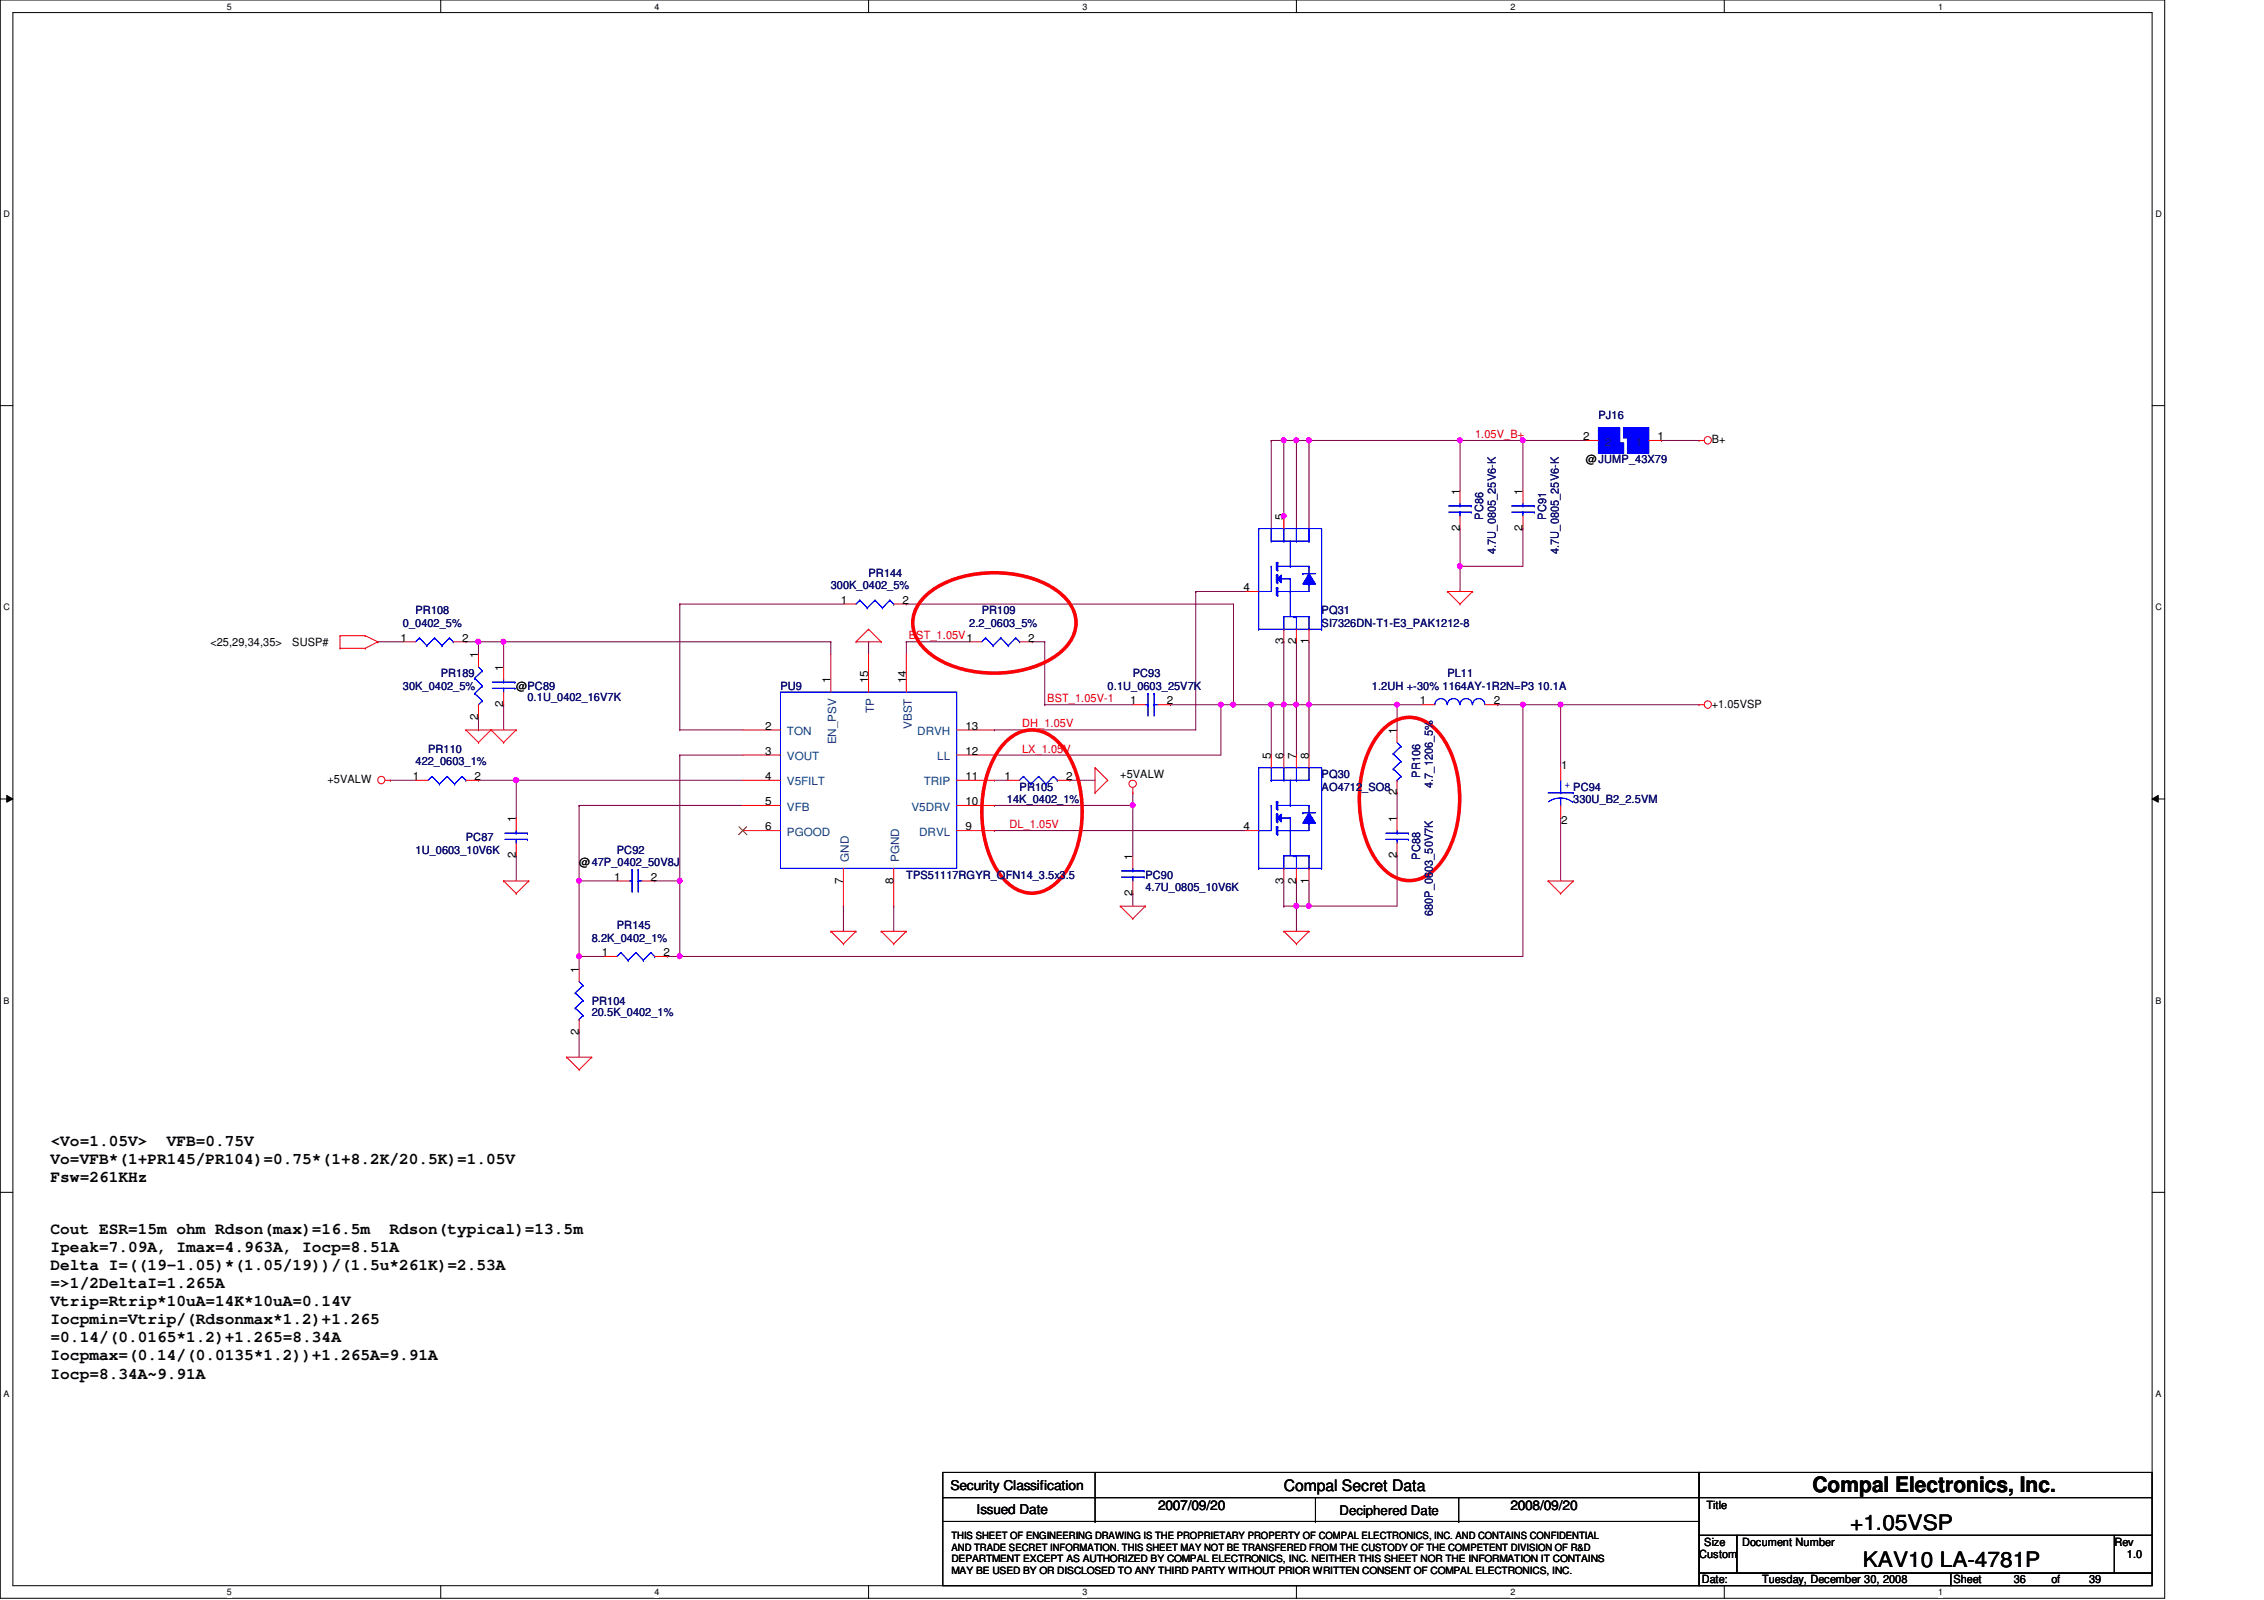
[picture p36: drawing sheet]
<svg xmlns="http://www.w3.org/2000/svg" width="297mm" height="210mm" viewBox="0 0 297 210" stroke-linecap="round" stroke-linejoin="round" font-family="sans-serif">
<defs><g id="words">
<g font-size="2.8">
<text x="237.8" y="195.8">Compal Electronics, Inc.</text>
<text x="242.7" y="200.7">+1.05VSP</text>
<text x="244.4" y="205.6">KAV10 LA-4781P</text>
</g>
<g font-size="2.1">
<text x="6.6" y="150.3">&lt;Vo=1.05V&gt;</text>
<text x="6.6" y="152.7">Vo=VFB*(1+PR145/PR104)=0.75*(1+8.2K/20.5K)=1.05V</text>
<text x="6.6" y="155.1">Fsw=261KHz</text>
<text x="21.9" y="150.3">VFB=0.75V</text>
<text x="6.6" y="161.9">Cout ESR=15m ohm Rdson(max)=16.5m</text>
<text x="51.1" y="161.9">Rdson(typical)=13.5m</text>
<text x="6.6" y="164.3">Ipeak=7.09A, Imax=4.963A, Iocp=8.51A</text>
<text x="6.6" y="166.6">Delta I=((19-1.05)*(1.05/19))/(1.5u*261K)=2.53A</text>
<text x="6.6" y="169">=&gt;1/2DeltaI=1.265A</text>
<text x="6.6" y="171.4">Vtrip=Rtrip*10uA=14K*10uA=0.14V</text>
<text x="6.6" y="173.7">Iocpmin=Vtrip/(Rdsonmax*1.2)+1.265</text>
<text x="6.6" y="176.1">=0.14/(0.0165*1.2)+1.265=8.34A</text>
<text x="6.6" y="178.5">Iocpmax=(0.14/(0.0135*1.2))+1.265A=9.91A</text>
<text x="6.6" y="180.8">Iocp=8.34A~9.91A</text>
<text x="168.4" y="195.6">Compal Secret Data</text>
</g>
<g font-size="1.8">
<text x="124.7" y="195.5">Security Classification</text>
<text x="128.1" y="198.6">Issued Date</text>
<text x="151.9" y="198.1">2007/09/20</text>
<text x="198.2" y="198.1">2008/09/20</text>
</g>
<text font-size="1.7" x="175.7" y="198.8">Deciphered Date</text>
<g font-size="1.5" fill="#f00">
<text x="193.5" y="57.4">1.05V_B+</text>
<text x="119.2" y="83.9">BST_1.05V1</text>
<text x="134.1" y="95.4">DH_1.05V</text>
<text x="137.4" y="92.1">BST_1.05V-1</text>
<text x="134.1" y="98.7">LX_1.05V</text>
<text x="132.5" y="108.6">DL_1.05V</text>
</g>
<g font-size="1.5">
<text x="207.7" y="57.7">2</text>
<text x="217.5" y="57.7">1</text>
<text x="224.6" y="58.2">B+</text>
<text x="191.5" y="64.9" transform="rotate(-90 191.5 64.9)">1</text>
<text x="199.8" y="64.9" transform="rotate(-90 199.8 64.9)">1</text>
<text x="208.1" y="60.8">@JUMP_43X79</text>
<text x="168.4" y="68.2" transform="rotate(-90 168.4 68.2)">5</text>
<text x="191.5" y="69.7" transform="rotate(-90 191.5 69.7)">2</text>
<text x="199.8" y="69.7" transform="rotate(-90 199.8 69.7)">2</text>
<text x="163.1" y="77.6">4</text>
<text x="110.3" y="79.2">1</text>
<text x="118.4" y="79.2">2</text>
<text x="27.6" y="84.8">&lt;25,29,34,35&gt;</text>
<text x="38.4" y="84.8">SUSP#</text>
<text x="52.5" y="84.2">1</text>
<text x="60.6" y="84.2">2</text>
<text x="62.7" y="86.4" transform="rotate(-90 62.7 86.4)">1</text>
<text x="66" y="88" transform="rotate(-90 66 88)">1</text>
<text x="109" y="89.7" transform="rotate(-90 109 89.7)">1</text>
<text x="113.9" y="89.7" transform="rotate(-90 113.9 89.7)">15</text>
<text x="118.9" y="89.7" transform="rotate(-90 118.9 89.7)">14</text>
<text x="134.9" y="84.2">2</text>
<text x="168.4" y="84.5" transform="rotate(-90 168.4 84.5)">3</text>
<text x="170" y="84.5" transform="rotate(-90 170 84.5)">2</text>
<text x="171.7" y="84.5" transform="rotate(-90 171.7 84.5)">1</text>
<text x="62.7" y="94.4" transform="rotate(-90 62.7 94.4)">2</text>
<text x="66" y="92.8" transform="rotate(-90 66 92.8)">2</text>
<text x="67.7" y="90.5">@PC89</text>
<text x="100.4" y="95.7">2</text>
<text x="126.7" y="95.7">13</text>
<text x="148.3" y="92.4">1</text>
<text x="153.1" y="92.4">2</text>
<text x="186.3" y="92.4">1</text>
<text x="196" y="92.4">2</text>
<text x="224.6" y="92.8">+1.05VSP</text>
<text x="100.4" y="99">3</text>
<text x="126.7" y="99">12</text>
<text x="166.7" y="99.6" transform="rotate(-90 166.7 99.6)">5</text>
<text x="168.4" y="99.6" transform="rotate(-90 168.4 99.6)">6</text>
<text x="170" y="99.6" transform="rotate(-90 170 99.6)">7</text>
<text x="171.7" y="99.6" transform="rotate(-90 171.7 99.6)">8</text>
<text x="183.3" y="96.3" transform="rotate(-90 183.3 96.3)">1</text>
<text x="204.8" y="100.9">1</text>
<text x="43" y="102.7">+5VALW</text>
<text x="54.2" y="102.3">1</text>
<text x="62.3" y="102.3">2</text>
<text x="67.7" y="107.8" transform="rotate(-90 67.7 107.8)">1</text>
<text x="100.4" y="102.3">4</text>
<text x="100.4" y="105.6">5</text>
<text x="126.7" y="102.3">11</text>
<text x="126.7" y="105.6">10</text>
<text x="131.8" y="102.3">1</text>
<text x="139.9" y="102.3">2</text>
<text x="147" y="102.1">+5VALW</text>
<text x="183.3" y="107.8" transform="rotate(-90 183.3 107.8)">1</text>
<text x="183.3" y="104.4" transform="rotate(-90 183.3 104.4)">2</text>
<text x="67.7" y="112.6" transform="rotate(-90 67.7 112.6)">2</text>
<text x="76" y="113.6">@47P_0402_50V8J</text>
<text x="100.4" y="108.9">6</text>
<text x="126.7" y="108.9">9</text>
<text x="148.6" y="112.8" transform="rotate(-90 148.6 112.8)">1</text>
<text x="163.1" y="108.9">4</text>
<text x="183.3" y="112.6" transform="rotate(-90 183.3 112.6)">2</text>
<text x="204.8" y="108.2">2</text>
<text x="80.6" y="115.5">1</text>
<text x="85.4" y="115.5">2</text>
<text x="110.6" y="115.9" transform="rotate(-90 110.6 115.9)">7</text>
<text x="117.2" y="115.9" transform="rotate(-90 117.2 115.9)">8</text>
<text x="148.6" y="117.6" transform="rotate(-90 148.6 117.6)">2</text>
<text x="168.4" y="115.9" transform="rotate(-90 168.4 115.9)">3</text>
<text x="170" y="115.9" transform="rotate(-90 170 115.9)">2</text>
<text x="171.7" y="115.9" transform="rotate(-90 171.7 115.9)">1</text>
<text x="78.9" y="125.4">1</text>
<text x="87" y="125.4">2</text>
<text x="75.9" y="127.6" transform="rotate(-90 75.9 127.6)">1</text>
<text x="75.9" y="135.7" transform="rotate(-90 75.9 135.7)">2</text>
<text x="223.9" y="198">Title</text>
<text x="223.6" y="202.8">Size</text>
<text x="228.6" y="202.8">Document Number</text>
<text x="277.4" y="202.8">Rev</text>
<text x="222.9" y="204.4">Custom</text>
<text x="223.3" y="207.7">Date:</text>
<text x="231.2" y="207.7">Tuesday, December 30, 2008</text>
<text x="256.3" y="207.7">Sheet</text>
<text x="264.2" y="207.7">36</text>
<text x="269.2" y="207.7">of</text>
<text x="274.1" y="207.7">39</text>
<text x="279.1" y="204.4">1.0</text>
</g>
<g font-size="1.5" fill="#000080">
<text x="209.7" y="55">PJ16</text>
<text x="194.6" y="68.2" transform="rotate(-90 194.6 68.2)">PC86</text>
<text x="202.9" y="68.2" transform="rotate(-90 202.9 68.2)">PC91</text>
<text x="109" y="77.3">300K_0402_5%</text>
<text x="114" y="75.6">PR144</text>
<text x="196.3" y="72.6" transform="rotate(-90 196.3 72.6)">4.7U_0805_25V6-K</text>
<text x="204.5" y="72.6" transform="rotate(-90 204.5 72.6)">4.7U_0805_25V6-K</text>
<text x="52.9" y="82.3">0_0402_5%</text>
<text x="54.5" y="80.6">PR108</text>
<text x="127.2" y="82.3">2.2_0603_5%</text>
<text x="128.8" y="80.6">PR109</text>
<text x="173.4" y="80.6">PQ31</text>
<text x="173.4" y="82.3">SI7326DN-T1-E3_PAK1212-8</text>
<text x="57.8" y="88.9">PR189</text>
<text x="148.6" y="88.9">PC93</text>
<text x="189.9" y="88.9">PL11</text>
<text x="52.9" y="90.5">30K_0402_5%</text>
<text x="69.2" y="92">0.1U_0402_16V7K</text>
<text x="102.4" y="90.5">PU9</text>
<text x="145.3" y="90.5">0.1U_0603_25V7K</text>
<text x="180" y="90.5">1.2UH +-30% 1164AY-1R2N=P3 10.1A</text>
<text x="54.5" y="100.4">422_0603_1%</text>
<text x="56.2" y="98.8">PR110</text>
<text x="132.1" y="105.4">14K_0402_1%</text>
<text x="133.8" y="103.7">PR105</text>
<text x="173.4" y="102.1">PQ30</text>
<text x="173.4" y="103.7">AO4712_SO8</text>
<text x="186.3" y="102" transform="rotate(-90 186.3 102)">PR106</text>
<text x="188" y="103.3" transform="rotate(-90 188 103.3)">4.7_1206_5%</text>
<text x="206.4" y="105.4">330U_B2_2.5VM</text>
<text x="54.5" y="112">1U_0603_10V6K</text>
<text x="61.1" y="110.3">PC87</text>
<text x="80.9" y="112">PC92</text>
<text x="186.3" y="112.8" transform="rotate(-90 186.3 112.8)">PC88</text>
<text x="118.9" y="115.3">TPS51117RGYR_QFN14_3.5x3.5</text>
<text x="150.3" y="115.3">PC90</text>
<text x="150.3" y="116.9">4.7U_0805_10V6K</text>
<text x="77.6" y="123.5">8.2K_0402_1%</text>
<text x="80.9" y="121.9">PR145</text>
<text x="188" y="120.2" transform="rotate(-90 188 120.2)">680P_0603_50V7K</text>
<text x="77.6" y="131.8">PR104</text>
<text x="77.6" y="133.3">20.5K_0402_1%</text>
</g>
<g font-size="1.5" fill="#004080">
<text x="210.6" y="58.5">2</text>
<text x="214.6" y="58.5">1</text>
<text x="114.7" y="93.6" transform="rotate(-90 114.7 93.6)">TP</text>
<text x="119.6" y="95.6" transform="rotate(-90 119.6 95.6)">VBST</text>
<text x="103.2" y="99.7">VOUT</text>
<text x="103.2" y="96.4">TON</text>
<text x="109.7" y="97.7" transform="rotate(-90 109.7 97.7)">EN_PSV</text>
<text x="120.4" y="96.4">DRVH</text>
<text x="123" y="99.7">LL</text>
<text x="103.2" y="103">V5FILT</text>
<text x="103.2" y="106.3">VFB</text>
<text x="119.6" y="106.3">V5DRV</text>
<text x="121.2" y="103">TRIP</text>
<text x="103.2" y="109.6">PGOOD</text>
<text x="111.4" y="113.1" transform="rotate(-90 111.4 113.1)">GND</text>
<text x="118" y="113.1" transform="rotate(-90 118 113.1)">PGND</text>
<text x="120.6" y="109.6">DRVL</text>
</g>
<text font-size="1.5" fill="#00f" x="205.3" y="103.4">+ PC94</text>
<g font-size="1.3">
<text x="124.8" y="201.9">THIS SHEET OF ENGINEERING DRAWING IS THE PROPRIETARY PROPERTY OF COMPAL ELECTRONICS, INC. AND CONTAINS CONFIDENTIAL</text>
<text x="124.8" y="203.5">AND TRADE SECRET INFORMATION. THIS SHEET MAY NOT BE TRANSFERED FROM THE CUSTODY OF THE COMPETENT DIVISION OF R&amp;D</text>
<text x="124.8" y="205">DEPARTMENT EXCEPT AS AUTHORIZED BY COMPAL ELECTRONICS, INC. NEITHER THIS SHEET NOR THE INFORMATION IT CONTAINS</text>
<text x="124.8" y="206.5">MAY BE USED BY OR DISCLOSED TO ANY THIRD PARTY WITHOUT PRIOR WRITTEN CONSENT OF COMPAL ELECTRONICS, INC.</text>
</g>
<g font-size="1.2">
<text x="29.8" y="1.3">5</text>
<text x="85.9" y="1.3">4</text>
<text x="142" y="1.3">3</text>
<text x="198.2" y="1.3">2</text>
<text x="254.3" y="1.3">1</text>
<text x=".5" y="28.5">D</text>
<text x="282.8" y="28.5">D</text>
<text x=".5" y="80.1">C</text>
<text x="282.8" y="80.1">C</text>
<text x=".5" y="131.7">B</text>
<text x="282.8" y="131.7">B</text>
<text x=".5" y="183.3">A</text>
<text x="282.8" y="183.3">A</text>
<text x="29.8" y="209.3">5</text>
<text x="85.9" y="209.3">4</text>
<text x="142" y="209.3">3</text>
<text x="198.2" y="209.3">2</text>
<text x="254.3" y="209.3">1</text>
</g>
</g></defs>
<path d="M0 0h284v209.7h-284zM1.7 1.7h280.7v206.3h-280.7z" fill="none" stroke="#000" stroke-width=".13"/>
<g fill="#fff">
<path d="M29.8 .2h.5v1.3h-.5z"/>
<path d="M29.8 208.2h.5v1.3h-.5z"/>
</g>
<path d="M57.8 0v1.7M57.8 208v1.7" fill="none" stroke="#000" stroke-width=".13"/>
<g fill="#fff">
<path d="M85.9 .2h.6v1.3h-.6z"/>
<path d="M85.9 208.2h.6v1.3h-.6z"/>
</g>
<path d="M114 0v1.7M114 208v1.7" fill="none" stroke="#000" stroke-width=".13"/>
<g fill="#fff">
<path d="M142 .2h.6v1.3h-.6z"/>
<path d="M142 208.2h.6v1.3h-.6z"/>
</g>
<path d="M170.1 0v1.7M170.1 208v1.7" fill="none" stroke="#000" stroke-width=".13"/>
<g fill="#fff">
<path d="M198.2 .2h.6v1.3h-.6z"/>
<path d="M198.2 208.2h.6v1.3h-.6z"/>
</g>
<path d="M226.2 0v1.7M226.2 208v1.7" fill="none" stroke="#000" stroke-width=".13"/>
<g fill="#fff">
<path d="M254.3 .2h.6v1.3h-.6z"/>
<path d="M254.3 208.2h.6v1.3h-.6z"/>
<path d="M.5 27.4h.8v1.3h-.8z"/>
<path d="M282.8 27.4h.8v1.3h-.8z"/>
<path d="M.5 79h.8v1.3h-.8z"/>
<path d="M282.8 79h.8v1.3h-.8z"/>
</g>
<path d="M0 53.2h1.7M282.4 53.2h1.6" fill="none" stroke="#000" stroke-width=".13"/>
<g fill="#fff">
<path d="M.5 130.6h.7v1.3h-.7z"/>
<path d="M282.8 130.6h.7v1.3h-.7z"/>
</g>
<path d="M0 104.8h1.7M.9 104.4l.8 .4-.8 .4zM282.4 104.8l.8-.4v.8zM282.4 104.8h1.6" fill="none" stroke="#000" stroke-width=".13"/>
<path d="M.9 104.4l.8 .4-.8 .4zM282.4 104.8l.8-.4v.8z" fill="#000"/>
<g fill="#fff">
<path d="M.5 182.2h.7v1.3h-.7z"/>
<path d="M282.8 182.2h.7v1.3h-.7z"/>
</g>
<path d="M0 156.4h1.7M282.4 156.4h1.6" fill="none" stroke="#000" stroke-width=".13"/>
<path d="M199.8 92.5h.1M199.8 92.5v33" fill="none" stroke="#800040" stroke-width=".13"/>
<circle cx="199.8" cy="92.4" r=".32" fill="#f0f"/>
<circle cx="199.8" cy="92.4" r=".32" fill="none" stroke="#f0f" stroke-width=".13"/>
<path d="M61.1 84.2h.1M61.1 84.2h1.7M62.8 95.8h.1M62.8 84.2h.1M62.8 84.2v1.7M62.8 94.1v1.7" fill="none" stroke="#800040" stroke-width=".13"/>
<circle cx="62.8" cy="84.2" r=".32" fill="#f0f"/>
<circle cx="62.8" cy="84.2" r=".32" fill="none" stroke="#f0f" stroke-width=".13"/>
<path d="M171.7 118.9h.1M171.7 118.9h11.6" fill="none" stroke="#800040" stroke-width=".13"/>
<circle cx="171.7" cy="118.8" r=".32" fill="#f0f"/>
<circle cx="171.7" cy="118.8" r=".32" fill="none" stroke="#f0f" stroke-width=".13"/>
<g fill="none" stroke="#800040" stroke-width=".13">
<path d="M114 84.2h.1M114 84.2v1.7M118.9 84.2h.1M118.9 84.2h8.3M135.4 84.2h.1M135.4 84.2h1.7M183.3 92.5h.1M183.3 92.5h3.3M62.8 102.4h.1M62.8 102.4h4.9M148.6 104h.1M148.6 104v1.7"/>
<path d="M170.1 118.9h.1M170.1 118.9v3.3"/>
</g>
<circle cx="170.1" cy="118.8" r=".32" fill="#f0f"/>
<circle cx="170.1" cy="118.8" r=".32" fill="none" stroke="#f0f" stroke-width=".13"/>
<path d="M168.4 84.2h.1M168.4 84.2v8.3" fill="none" stroke="#800040" stroke-width=".13"/>
<circle cx="168.4" cy="92.4" r=".32" fill="#f0f"/>
<circle cx="168.4" cy="92.4" r=".32" fill="none" stroke="#f0f" stroke-width=".13"/>
<path d="M170.1 84.2h.1M170.1 84.2v8.3" fill="none" stroke="#800040" stroke-width=".13"/>
<circle cx="170.1" cy="92.4" r=".32" fill="#f0f"/>
<circle cx="170.1" cy="92.4" r=".32" fill="none" stroke="#f0f" stroke-width=".13"/>
<path d="M171.7 84.2h.1M171.7 84.2v8.3" fill="none" stroke="#800040" stroke-width=".13"/>
<circle cx="171.7" cy="92.4" r=".32" fill="#f0f"/>
<circle cx="171.7" cy="92.4" r=".32" fill="none" stroke="#f0f" stroke-width=".13"/>
<path d="M156.9 77.6h.1M156.9 77.6h6.6M156.9 77.6v18.2M89.2 115.6h.1M89.2 115.6v9.9" fill="none" stroke="#800040" stroke-width=".13"/>
<circle cx="89.2" cy="115.5" r=".32" fill="#f0f"/>
<circle cx="89.2" cy="115.5" r=".32" fill="none" stroke="#f0f" stroke-width=".13"/>
<g fill="none" stroke="#800040" stroke-width=".13">
<path d="M89.2 99.1h.1M89.2 99.1h8.2M76 105.7h.1M76 105.7h21.4M76 105.7v9.9M110.7 118.9h.1M110.7 118.9v3.3M117.3 118.9h.1M117.3 118.9v3.3M130.5 109h.1M130.5 109h33M140.4 102.4h.1"/>
<path d="M140.4 102.4h3.3M87.5 125.5h.1M87.5 125.5h112.3M89.2 125.5h.1"/>
</g>
<circle cx="89.2" cy="125.4" r=".32" fill="#f0f"/>
<circle cx="89.2" cy="125.4" r=".32" fill="none" stroke="#f0f" stroke-width=".13"/>
<path d="M89.2 79.2h.1M89.2 79.2h21.5M89.2 79.2v16.6M118.9 79.2h.1M118.9 79.2h42.9M161.8 79.2h.1M161.8 79.2v13.3h-1.6M89.2 95.8h.1M89.2 95.8h8.2M130.5 99.1h.1M160.2 92.5h.1M160.2 92.5v6.6h-29.7" fill="none" stroke="#800040" stroke-width=".13"/>
<circle cx="160.2" cy="92.4" r=".32" fill="#f0f"/>
<circle cx="160.2" cy="92.4" r=".32" fill="none" stroke="#f0f" stroke-width=".13"/>
<path d="M153.6 92.5h.1M153.6 92.5h6.6M67.7 102.4h.1M67.7 102.4h29.7M76 135.4h.1M76 135.4v3.3" fill="none" stroke="#800040" stroke-width=".13"/>
<circle cx="67.7" cy="102.3" r=".32" fill="#f0f"/>
<circle cx="67.7" cy="102.3" r=".32" fill="none" stroke="#f0f" stroke-width=".13"/>
<path d="M171.7 57.8h.1M171.7 57.8v13.2M51.2 102.4h.1M51.2 102.4h3.3M67.7 107.3h.1M67.7 112.3h.1M67.7 102.4v4.9M67.7 112.3v3.3M148.6 105.7h.1M148.6 105.7v6.6" fill="none" stroke="#800040" stroke-width=".13"/>
<circle cx="171.7" cy="57.8" r=".32" fill="#f0f"/>
<circle cx="171.7" cy="57.8" r=".32" fill="none" stroke="#f0f" stroke-width=".13"/>
<path d="M171.7 57.8h.1M171.7 57.8h19.9" fill="none" stroke="#800040" stroke-width=".13"/>
<circle cx="171.7" cy="57.8" r=".32" fill="#f0f"/>
<circle cx="171.7" cy="57.8" r=".32" fill="none" stroke="#f0f" stroke-width=".13"/>
<path d="M191.6 57.8h.1M191.6 57.8v6.6M199.8 57.8h.1M199.8 57.8h8.3M218 57.8h.1M218 57.8h4.9M191.6 69.3h.1M191.6 69.3v5M130.5 95.8h.1M130.5 95.8h26.4" fill="none" stroke="#800040" stroke-width=".13"/>
<circle cx="199.8" cy="57.8" r=".32" fill="#f0f"/>
<circle cx="199.8" cy="57.8" r=".32" fill="none" stroke="#f0f" stroke-width=".13"/>
<path d="M168.4 57.8h.1M168.4 57.8h1.7M168.4 57.8v9.9" fill="none" stroke="#800040" stroke-width=".13"/>
<circle cx="168.4" cy="67.7" r=".32" fill="#f0f"/>
<circle cx="168.4" cy="67.7" r=".32" fill="none" stroke="#f0f" stroke-width=".13"/>
<circle cx="168.4" cy="57.8" r=".32" fill="#f0f"/>
<circle cx="168.4" cy="57.8" r=".32" fill="none" stroke="#f0f" stroke-width=".13"/>
<path d="M166.8 57.8h.1M166.8 57.8v13.2M170.1 57.8h.1M170.1 57.8v13.2" fill="none" stroke="#800040" stroke-width=".13"/>
<circle cx="170.1" cy="57.8" r=".32" fill="#f0f"/>
<circle cx="170.1" cy="57.8" r=".32" fill="none" stroke="#f0f" stroke-width=".13"/>
<path d="M170.1 57.8h.1M170.1 57.8h1.6M199.8 57.8h.1M199.8 57.8v6.6M191.6 74.3h.1M191.6 74.3v3.3M199.8 69.3h.1M199.8 69.3v5h-8.2" fill="none" stroke="#800040" stroke-width=".13"/>
<circle cx="191.5" cy="74.3" r=".32" fill="#f0f"/>
<circle cx="191.5" cy="74.3" r=".32" fill="none" stroke="#f0f" stroke-width=".13"/>
<path d="M66.1 84.2h.1M66.1 84.2h42.9M89.2 99.1h.1M89.2 99.1v16.5h-3.3M76 115.6h.1M76 115.6h4.9M85.9 115.6h.1" fill="none" stroke="#800040" stroke-width=".13"/>
<circle cx="66.1" cy="84.2" r=".32" fill="#f0f"/>
<circle cx="66.1" cy="84.2" r=".32" fill="none" stroke="#f0f" stroke-width=".13"/>
<path d="M191.6 57.8h.1M191.6 57.8h8.2M49.6 84.2h.1M49.6 84.2h3.3M66.1 84.2h.1M66.1 92.5h.1M66.1 84.2v3.3M66.1 92.5v3.3" fill="none" stroke="#800040" stroke-width=".13"/>
<circle cx="191.5" cy="57.8" r=".32" fill="#f0f"/>
<circle cx="191.5" cy="57.8" r=".32" fill="none" stroke="#f0f" stroke-width=".13"/>
<path d="M166.8 92.5h.1M166.8 92.5h1.6" fill="none" stroke="#800040" stroke-width=".13"/>
<circle cx="166.8" cy="92.4" r=".32" fill="#f0f"/>
<circle cx="166.8" cy="92.4" r=".32" fill="none" stroke="#f0f" stroke-width=".13"/>
<path d="M166.8 57.8h.1M166.8 57.8h1.6M130.5 105.7h.1M130.5 105.7h18.1" fill="none" stroke="#800040" stroke-width=".13"/>
<circle cx="148.6" cy="105.6" r=".32" fill="#f0f"/>
<circle cx="148.6" cy="105.6" r=".32" fill="none" stroke="#f0f" stroke-width=".13"/>
<path d="M168.4 92.5h.1M168.4 92.5h3.3M170.1 92.5h.1M204.8 92.5h.1M204.8 92.5h18.1M168.4 118.9h.1M168.4 118.9h1.7" fill="none" stroke="#800040" stroke-width=".13"/>
<circle cx="204.7" cy="92.4" r=".32" fill="#f0f"/>
<circle cx="204.7" cy="92.4" r=".32" fill="none" stroke="#f0f" stroke-width=".13"/>
<g fill="none" stroke="#800040" stroke-width=".13">
<path d="M109 84.2h.1M109 84.2v1.7M118.9 84.2h.1M118.9 84.2v1.7M137.1 84.2h.1M137.1 92.5h.1M137.1 84.2v8.3M137.1 92.5h11.5M183.3 92.5h.1M183.3 92.5v3.3M130.5 102.4h.1M130.5 102.4h1.6"/>
<path d="M148.6 117.2h.1M148.6 117.2v1.7"/>
</g>
<circle cx="183.3" cy="92.4" r=".32" fill="#f0f"/>
<circle cx="183.3" cy="92.4" r=".32" fill="none" stroke="#f0f" stroke-width=".13"/>
<path d="M161.8 92.5h.1M161.8 92.5h5M166.8 92.5h.1M166.8 92.5v6.6M171.7 92.5h.1M171.7 92.5h11.6M183.3 112.3h.1M183.3 104h.1M183.3 104v3.3M183.3 112.3v6.6" fill="none" stroke="#800040" stroke-width=".13"/>
<circle cx="161.8" cy="92.4" r=".32" fill="#f0f"/>
<circle cx="161.8" cy="92.4" r=".32" fill="none" stroke="#f0f" stroke-width=".13"/>
<path d="M168.4 92.5h.1M168.4 92.5v6.6M170.1 92.5h.1M170.1 92.5v6.6M171.7 92.5h.1M171.7 92.5v6.6M196.5 92.5h.1M196.5 92.5h3.3M76 125.5h.1M76 125.5h3.3M76 125.5v1.6" fill="none" stroke="#800040" stroke-width=".13"/>
<circle cx="76" cy="125.4" r=".32" fill="#f0f"/>
<circle cx="76" cy="125.4" r=".32" fill="none" stroke="#f0f" stroke-width=".13"/>
<path d="M76 115.6h.1M76 115.6v9.9" fill="none" stroke="#800040" stroke-width=".13"/>
<circle cx="76" cy="115.5" r=".32" fill="#f0f"/>
<circle cx="76" cy="115.5" r=".32" fill="none" stroke="#f0f" stroke-width=".13"/>
<g fill="none" stroke="#800040" stroke-width=".13">
<path d="M168.4 71h.1M168.4 67.7v3.3M62.8 84.2h3.3M66.1 84.2h.1M199.8 92.5h.1M199.8 92.5h5M204.8 92.5h.1M204.8 92.5v8.2M168.4 118.9h.1M168.4 115.6v3.3M170.1 115.6h.1M170.1 118.9h.1"/>
<path d="M170.1 115.6v3.3M170.1 118.9h1.6M171.7 118.9h.1M171.7 115.6v3.3M204.8 107.3h.1M204.8 107.3v8.3"/>
</g>
<g fill="none" stroke="#f00" stroke-width=".13">
<path d="M222.9 57.8h.1M222.9 57.8h.7M189.9 77.6h.1M189.9 77.6h3.3M189.9 77.6l1.7 1.6M191.6 79.2h.1M193.2 77.6h.1M193.2 77.6l-1.6 1.6M44.6 83.4h.1M44.6 85h.1M44.6 83.4h3.3M44.6 83.4v1.6"/>
<path d="M44.6 85h3.3M47.9 83.4h.1M47.9 85h.1M47.9 83.4l1.7 .8M49.6 84.2h.1M49.6 84.2l-1.7 .8M61.1 95.8h.1M61.1 95.8h6.6M61.1 95.8l1.7 1.6M62.8 97.4h.1M64.4 95.8h.1M64.4 95.8l-1.6 1.6"/>
<path d="M64.4 95.8l1.7 1.6M66.1 97.4h.1M67.7 95.8h.1M67.7 95.8l-1.6 1.6M112.3 84.2h.1M112.3 84.2h3.3M114 82.5h.1M114 82.5l-1.7 1.7M114 82.5l1.6 1.7M115.6 84.2h.1M222.9 92.5h.1M222.9 92.5h.7"/>
<path d="M50.5 102.4h.7M51.2 102.4h.1M66.1 115.6h.1M66.1 115.6h3.3M66.1 115.6l1.6 1.6M67.7 117.2h.1M69.4 115.6h.1M69.4 115.6l-1.7 1.6M143.7 100.7h.1M143.7 104h.1M143.7 100.7v3.3M143.7 100.7l1.6 1.7"/>
<path d="M145.3 102.4h.1M145.3 102.4l-1.6 1.6M147 118.9h.1M147 118.9h3.3M147 118.9l1.6 1.6M148.6 104h.1M148.6 103.3v.7M150.3 118.9h.1M150.3 118.9l-1.7 1.6M183.3 107.3v1.7M183.3 110.6v1.7M203.1 115.6h.1"/>
<path d="M203.1 115.6h3.3M203.1 115.6l1.7 1.6M204.8 117.2h.1M206.4 115.6h.1M206.4 115.6l-1.6 1.6M74.3 138.7h.1M74.3 138.7h3.3M74.3 138.7l1.7 1.6M77.6 138.7h.1M77.6 138.7l-1.6 1.6M109 122.2h.1M109 122.2h3.3"/>
<path d="M109 122.2l1.7 1.6M110.7 123.8h.1M112.3 122.2h.1M112.3 122.2l-1.6 1.6M115.6 122.2h.1M115.6 122.2h3.3M115.6 122.2l1.7 1.6M117.3 123.8h.1M118.9 122.2h.1M118.9 122.2l-1.6 1.6M148.6 120.5h.1M168.4 122.2h.1"/>
<path d="M168.4 122.2h3.3M168.4 122.2l1.7 1.6M170.1 123.8h.1M171.7 122.2h.1M171.7 122.2l-1.6 1.6M76 140.3h.1"/>
<circle cx="224.1" cy="57.8" r=".48"/>
<circle cx="224.1" cy="92.4" r=".48"/>
<circle cx="50" cy="102.3" r=".48"/>
<circle cx="148.6" cy="102.8" r=".48"/>
</g>
<g fill="none" stroke="#000" stroke-width=".13">
<path d="M123.7 193.2h99.2v3.3h-99.2zM123.7 196.5h99.2v3.1h-99.2zM123.7 199.6h99.2v8.4h-99.2zM143.7 196.5h.1M143.7 199.6h.1M143.7 193.2v6.4M172.6 199.6h.1M172.6 196.5v3.1M191.4 199.6h.1M191.4 196.5v3.1M222.9 193.2h59.5v3.3h-59.5zM222.9 196.5h59.5v4.9h-59.5z"/>
<path d="M222.9 201.4h5v5h-5zM222.9 206.4h33v1.6h-33zM227.9 201.4h49.5v5h-49.5zM255.9 206.4h26.5v1.6h-26.5zM277.4 201.4h5v5h-5z"/>
</g>
<path d="M121.2 78.4a13 13 0 0 1 9.3-3.3 13.1 13.1 0 0 1 9.2 3.3 4.5 4.5 0 0 1 0 6.6 13 13 0 0 1-9.2 3.3 13 13 0 0 1-9.3-3.3 4.5 4.5 0 0 1 0-6.6zM132.1 97.2a4.5 4.5 0 0 1 6.6 0 13 13 0 0 1 3.3 9.3 13 13 0 0 1-3.3 9.2 4.5 4.5 0 0 1-6.6 0 13.1 13.1 0 0 1-3.3-9.2 13 13 0 0 1 3.3-9.3zM181.6 95.6a4.5 4.5 0 0 1 6.6 0 13 13 0 0 1 3.3 9.2 13 13 0 0 1-3.3 9.3 4.5 4.5 0 0 1-6.6 0 13.1 13.1 0 0 1-3.3-9.3 13 13 0 0 1 3.3-9.2z" fill="none" stroke="#f00" stroke-width=".47"/>
<path d="M181.8 110.1h3M181.8 109.3h3M183.3 109.3h.1M183.3 110.1h.1M183.3 109v.3M183.3 110.1v.5M184.8 110.1h.1M184.8 109.3h.1" fill="none" stroke="#00f" stroke-width=".13"/>
<path d="M171.7 75.3l.9 1.3h-1.7z" fill="#00f"/>
<path d="M171.7 75.3l.9 1.3h-1.7z" fill="none" stroke="#00f" stroke-width=".13"/>
<path d="M168.1 75.4v1.1l-.5-.6z" fill="#00f"/>
<g fill="none" stroke="#00f" stroke-width=".13">
<path d="M165.1 69.3h.1M165.1 77.6h.1M165.1 69.3h8.3M165.1 69.3v13.2M166.8 74.3h.1M166.8 71h.1M166.8 69.3v1.7M166.8 74.3v3.3h-1.7M166.8 71h4.9M167.5 77.1h.1M167.5 75.4h.1M167.5 73.8h.1"/>
<path d="M167.5 73.8v1h.1M167.5 75.4v1.1h.1M167.5 77.1v1h.1M167.6 78.1h.1M167.6 77.1h.1M167.6 76.5h.1M167.6 75.4h.1M167.6 74.8h.1M167.6 73.8h.1M167.6 77.6h.1M167.6 73.8v1M167.6 75.4v1.1"/>
<path d="M167.6 77.1v1M167.6 74.3h4.1M168.1 75.4v1.1l-.5-.6zM168.1 75.9h.1M168.1 75.9h1.2M168.4 71h.1M168.4 69.3v1.7M169.3 74.3h.1M169.3 77.6h.1M169.3 75.9h.1M169.3 71v3.3M169.3 75.9v5"/>
<path d="M170.1 71h.1M170.1 69.3v1.7M170.9 75.3h.1M170.9 75.3h1.7M171.7 76.6h.1M171.7 74.3h.1M171.7 71h.1M171.7 69.3v1.7M171.7 74.3v1M171.7 76.6v1h-4.1M173.4 69.3h.1M173.4 69.3v13.2"/>
<path d="M165.1 82.5h.1M165.1 82.5h8.3M168.4 82.5h.1M169.8 80.9h.1M169.9 80.9h.1M170.1 82.5h.1M170.1 80.9h.1M170.1 80.9v1.6M171.7 80.9h.1M171.7 82.5h.1M171.7 80.9v1.6M171.7 80.9h-3.3v1.6"/>
<path d="M173.4 82.5h.1"/>
</g>
<path d="M171.7 75.3l.9 1.3h-1.7z" fill="#00f"/>
<path d="M171.7 75.3l.9 1.3h-1.7z" fill="none" stroke="#00f" stroke-width=".13"/>
<path d="M168.1 75.4v1.1l-.5-.6z" fill="#00f"/>
<g fill="none" stroke="#00f" stroke-width=".13">
<path d="M112.8 78.7h.1M112.8 78.7l-.5 .5M112.8 78.7l1 1.1M113.8 79.8h.1M114.8 78.7h.1M114.8 78.7l-1 1.1M114.8 78.7l1 1.1M115.8 79.8h.1M116.8 78.7h.1M116.8 78.7l-1 1.1M116.8 78.7l.5 .5M117.3 79.2h.1"/>
<path d="M165.1 69.3h.1M165.1 77.6h.1M165.1 69.3h8.3M165.1 69.3v13.2M166.8 74.3h.1M166.8 71h.1M166.8 69.3v1.7M166.8 74.3v3.3h-1.7M166.8 71h4.9M167.5 77.1h.1M167.5 75.4h.1M167.5 73.8h.1"/>
<path d="M167.5 73.8v1h.1M167.5 75.4v1.1h.1M167.5 77.1v1h.1M167.6 78.1h.1M167.6 77.1h.1M167.6 76.5h.1M167.6 75.4h.1M167.6 74.8h.1M167.6 73.8h.1M167.6 77.6h.1M167.6 73.8v1M167.6 75.4v1.1"/>
<path d="M167.6 77.1v1M167.6 74.3h4.1M168.1 75.4v1.1l-.5-.6zM168.1 75.9h.1M168.1 75.9h1.2M168.4 71h.1M168.4 69.3v1.7M169.3 74.3h.1M169.3 77.6h.1M169.3 75.9h.1M169.3 71v3.3M169.3 75.9v5"/>
<path d="M170.1 71h.1M170.1 69.3v1.7M170.9 75.3h.1M170.9 75.3h1.7M171.7 76.6h.1M171.7 74.3h.1M171.7 71h.1M171.7 69.3v1.7M171.7 74.3v1M171.7 76.6v1h-4.1M173.4 69.3h.1M173.4 69.3v13.2"/>
<path d="M190.1 67.2h2.9M190.1 66.4h2.9M191.6 66.4h.1M191.6 67.2h.1M191.6 66v.4M191.6 67.2v.5M193 67.2h.1M193 66.4h.1M198.3 67.2h3M198.3 66.4h3M199.8 66.4h.1M199.8 67.2h.1"/>
<path d="M199.8 66v.4M199.8 67.2v.5M201.3 67.2h.1M201.3 66.4h.1M55 83.7h.1M55 83.7l-.5 .5M55 83.7l1 1M56 84.7h.1M57 83.7h.1M57 83.7l-1 1M57 83.7l1 1M58 84.7h.1"/>
<path d="M59 83.7h.1M59 83.7l-1 1M59 83.7l.5 .5M59.5 84.2h.1M62.3 89h.1M62.3 91h.1M62.3 89l1 1M62.3 91l1 .9M62.8 92.5h.1M62.8 87.5l.5 .5M63.3 88h.1M63.3 90h.1"/>
<path d="M63.3 91.9h.1M63.3 88l-1 1M63.3 90l-1 1M63.3 91.9l-.5 .6M64.6 90.3h3M64.6 89.5h3M66.1 89.5h.1M66.1 90.3h.1M66.1 89.2v.3M66.1 90.3v.5M67.6 90.3h.1M67.6 89.5h.1"/>
<path d="M102.4 90.8h23.1v23.1h-23.1zM165.1 82.5h.1M165.1 82.5h8.3M168.4 82.5h.1M169.8 80.9h.1M169.9 80.9h.1M170.1 82.5h.1M170.1 80.9h.1M170.1 80.9v1.6M171.7 80.9h.1M171.7 82.5h.1M171.7 80.9v1.6"/>
<path d="M171.7 80.9h-3.3v1.6M173.4 82.5h.1M182.8 98.9h.1M182.8 98.9l1 1M183.3 97.4l.5 .5M183.8 97.9h.1M183.8 99.9h.1M183.8 97.9l-1 1M183.8 99.9l-1 1M56.7 101.9h.1M56.7 101.9l-.5 .5M56.7 101.9l1 1"/>
<path d="M57.7 102.9h.1M58.7 101.9h.1M58.7 101.9l-1 1M58.7 101.9l.9 1M59.6 102.9h.1M60.6 101.9h.1M60.6 101.9l-1 1M60.6 101.9l.5 .5M61.1 102.4h.1M134.3 101.9h.1M134.3 101.9l-.5 .5M134.3 101.9l1 1"/>
<path d="M135.3 102.9h.1M136.3 101.9h.1M136.3 101.9l-1 1M136.3 101.9l.9 1M137.2 102.9h.1M138.2 101.9h.1M138.2 101.9l-1 1M138.2 101.9l.5 .5M138.7 102.4h.1M147.1 115.1h3M147.1 114.3h3M148.6 114.3h.1"/>
<path d="M148.6 115.1h.1M148.6 113.9v.4M148.6 115.1v.5M150.1 115.1h.1M150.1 114.3h.1M182.8 100.9h.1M182.8 100.9l1 1M183.3 102.4h.1M183.8 101.9h.1M183.8 101.9l-.5 .5M203.1 104h3.3M204.8 104h.1"/>
<path d="M204.8 104.7a2.44 2.44 0 0 1 1.5 .5M204.8 104.7h-.1a2.57 2.57 0 0 0-1.5 .5M204.8 105.7h.1M204.8 102.4v1.6M204.8 104.7v1M206.4 104h.1M75.5 130.3h.1M75.5 132.2h.1M75.5 130.3l1 1M75.5 132.2l1 1M76 133.7h.1M76 128.8l.5 .5"/>
<path d="M76.5 129.3h.1M76.5 131.3h.1M76.5 133.2h.1M76.5 129.3l-1 1M76.5 131.3l-1 .9M76.5 133.2l-.5 .5M81.4 125h.1M81.4 125l-.5 .5M81.4 125l1 1M82.4 126h.1M83.4 125h.1M83.4 125l-1 1"/>
<path d="M83.4 125l1 1M84.4 126h.1M85.4 125h.1M85.4 125l-1 1M85.4 125l.5 .5M85.9 125.5h.1"/>
</g>
<g fill="none" stroke="#f00" stroke-width=".13">
<path d="M110.7 79.2h1.6M117.3 79.2h1.6M163.5 77.6h1.6M168.4 67.7v1.6M191.6 64.4v1.6M191.6 67.7v1.6M199.8 64.4v1.6M199.8 67.7v1.6M52.9 84.2h1.6M59.5 84.2h1.6M62.8 85.9v1.6M62.8 92.5v1.6"/>
<path d="M66.1 87.5v1.7M66.1 90.8v1.7M97.4 99.1h5M97.4 95.8h5M109 85.9v4.9M114 85.9v4.9M118.9 85.9v4.9M125.5 99.1h5M125.5 95.8h5M168.4 82.5v1.7M170.1 82.5v1.7M171.7 82.5v1.7"/>
<path d="M183.3 95.8v1.6M54.5 102.4h1.7M61.1 102.4h1.7M97.4 102.4h5M97.4 105.7h5M97.4 109h5M110.7 113.9v5M117.3 113.9v5M125.5 102.4h5M125.5 105.7h5M125.5 109h5M132.1 102.4h1.7"/>
<path d="M138.7 102.4h1.7M148.6 112.3v1.6M148.6 115.6v1.6M183.3 102.4v1.6M204.8 100.7v1.7M204.8 105.7v1.6M76 127.1v1.7M76 133.7v1.7M79.3 125.5h1.6M85.9 125.5h1.6"/>
</g>
<path d="M96.9 108.5l1.1 1M98 108.5l-1.1 1" fill="none" stroke="#804000" stroke-width=".13"/>
<path d="M214.7 56.1h1.6v3.3h-1.6z" fill-rule="evenodd" fill="#00f"/>
<path d="M214.7 56.1h1.6v3.3h-1.6z" fill="none" stroke="#00f" stroke-width=".13"/>
<path d="M213.5 56.1h1.2v3.3h-1.2z" fill-rule="evenodd" fill="#00f"/>
<path d="M213.5 56.1h1.2v3.3h-1.2z" fill="none" stroke="#00f" stroke-width=".13"/>
<path d="M213 56.1h.5v1.3h-.5z" fill-rule="evenodd" fill="#00f"/>
<path d="M213 56.1h.5v1.3h-.5z" fill="none" stroke="#00f" stroke-width=".13"/>
<path d="M212.5 58.1h.5v1.3h-.5z" fill-rule="evenodd" fill="#00f"/>
<path d="M212.5 58.1h.5v1.3h-.5z" fill="none" stroke="#00f" stroke-width=".13"/>
<path d="M211.4 56.1h1.1v3.3h-1.1z" fill-rule="evenodd" fill="#00f"/>
<path d="M211.4 56.1h1.1v3.3h-1.1z" fill="none" stroke="#00f" stroke-width=".13"/>
<path d="M209.7 56.1h1.7v3.3h-1.7z" fill-rule="evenodd" fill="#00f"/>
<path d="M209.7 56.1h1.7v3.3h-1.7z" fill="none" stroke="#00f" stroke-width=".13"/>
<path d="M214.7 56.1h1.6v3.3h-1.6z" fill-rule="evenodd" fill="#00f"/>
<path d="M214.7 56.1h1.6v3.3h-1.6z" fill="none" stroke="#00f" stroke-width=".13"/>
<path d="M213.5 56.1h1.2v3.3h-1.2z" fill-rule="evenodd" fill="#00f"/>
<path d="M213.5 56.1h1.2v3.3h-1.2z" fill="none" stroke="#00f" stroke-width=".13"/>
<path d="M213 56.1h.5v1.3h-.5z" fill-rule="evenodd" fill="#00f"/>
<path d="M213 56.1h.5v1.3h-.5z" fill="none" stroke="#00f" stroke-width=".13"/>
<path d="M212.5 58.1h.5v1.3h-.5z" fill-rule="evenodd" fill="#00f"/>
<path d="M212.5 58.1h.5v1.3h-.5z" fill="none" stroke="#00f" stroke-width=".13"/>
<path d="M211.4 56.1h1.1v3.3h-1.1z" fill-rule="evenodd" fill="#00f"/>
<path d="M211.4 56.1h1.1v3.3h-1.1z" fill="none" stroke="#00f" stroke-width=".13"/>
<path d="M209.7 56.1h1.7v3.3h-1.7z" fill-rule="evenodd" fill="#00f"/>
<path d="M209.7 56.1h1.7v3.3h-1.7z" fill="none" stroke="#00f" stroke-width=".13"/>
<path d="M208.1 57.8h1.6M216.3 57.8h1.7" fill="none" stroke="#f00" stroke-width=".13"/>
<path d="M171.7 106.6l.9 1.4h-1.7z" fill="#00f"/>
<path d="M171.7 106.6l.9 1.4h-1.7z" fill="none" stroke="#00f" stroke-width=".13"/>
<path d="M168.1 106.8v1l-.5-.5z" fill="#00f"/>
<g fill="none" stroke="#00f" stroke-width=".13">
<path d="M165.1 100.7h.1M165.1 113.9h.1M165.1 109h.1M165.1 113.9h8.3M165.1 100.7h8.3M165.1 100.7v13.2M166.8 105.7h.1M166.8 102.4h.1M166.8 100.7v1.7M166.8 105.7v3.3h-1.7M167.5 108.5h.1M167.5 106.8h.1"/>
<path d="M167.5 105.2h.1M167.5 105.2v1h.1M167.5 106.8v1h.1M167.5 108.5v1h.1M167.6 109.5h.1M167.6 108.5h.1M167.6 107.8h.1M167.6 106.8h.1M167.6 106.2h.1M167.6 105.2h.1M167.6 109h.1M167.6 105.2v1"/>
<path d="M167.6 106.8v1M167.6 108.5v1M167.6 105.7h4.1M168.1 106.8v1l-.5-.5zM168.1 107.3h.1M168.1 107.3h1.2M168.4 102.4h.1M168.4 113.9h.1M168.4 100.7v1.7M169.3 105.7h.1M169.3 109h.1M169.3 107.3h.1"/>
<path d="M169.3 102.4v3.3M169.3 107.3v5M169.8 112.3h.1M169.9 112.3h.1M170.1 113.9h.1M170.1 102.4h.1M170.1 112.3h.1M170.1 100.7v1.7M170.1 112.3v1.6M170.9 106.6h.1M170.9 106.6h1.7M171.7 108h.1"/>
<path d="M171.7 105.7h.1M171.7 100.7h.1M171.7 112.3h.1M171.7 113.9h.1M171.7 100.7v1.7h-4.9M171.7 105.7v.9M171.7 108v1h-4.1M171.7 112.3v1.6M171.7 112.3h-3.3v1.6M173.4 113.9h.1M173.4 100.7h.1M173.4 100.7v13.2"/>
</g>
<path d="M171.7 106.6l.9 1.4h-1.7z" fill="#00f"/>
<path d="M171.7 106.6l.9 1.4h-1.7z" fill="none" stroke="#00f" stroke-width=".13"/>
<path d="M168.1 106.8v1l-.5-.5z" fill="#00f"/>
<g fill="none" stroke="#00f" stroke-width=".13">
<path d="M129.3 83.7h.1M129.3 83.7l-.5 .5M129.3 83.7l1 1M130.3 84.7h.1M131.3 83.7h.1M131.3 83.7l-1 1M131.3 83.7l1 1M132.3 84.7h.1M133.3 83.7h.1M133.3 83.7l-1 1M133.3 83.7l.5 .5M133.8 84.2h.1"/>
<path d="M150.3 92.5h.3M150.6 92.5h.1M150.6 91h.1M150.6 91v2.9M151.4 91h.1M151.4 92.5h.1M151.4 92.5h.5M151.4 91v2.9M188.3 92.5a.8 .8 0 0 1 .8-.8 .8 .8 0 0 1 .8 .8M189.9 92.5a.8 .8 0 0 1 .8-.8 .8 .8 0 0 1 .8 .8M191.6 92.5a.8 .8 0 0 1 .8-.8 .8 .8 0 0 1 .8 .8M193.2 92.5a.8 .8 0 0 1 .8-.8 .8 .8 0 0 1 .8 .8"/>
<path d="M66.2 110.1h3M66.2 109.3h3M67.7 109.3h.1M67.7 110.1h.1M67.7 109v.3M67.7 110.1v.5M69.2 110.1h.1M69.2 109.3h.1M82.6 115.6h.3M82.9 115.6h.1M82.9 114.1h.1M82.9 114.1v3"/>
<path d="M83.7 114.1h.1M83.7 115.6h.1M83.7 115.6h.5M83.7 114.1v3M165.1 100.7h.1M165.1 113.9h.1M165.1 109h.1M165.1 113.9h8.3M165.1 100.7h8.3M165.1 100.7v13.2M166.8 105.7h.1M166.8 102.4h.1"/>
<path d="M166.8 100.7v1.7M166.8 105.7v3.3h-1.7M167.5 108.5h.1M167.5 106.8h.1M167.5 105.2h.1M167.5 105.2v1h.1M167.5 106.8v1h.1M167.5 108.5v1h.1M167.6 109.5h.1M167.6 108.5h.1M167.6 107.8h.1M167.6 106.8h.1"/>
<path d="M167.6 106.2h.1M167.6 105.2h.1M167.6 109h.1M167.6 105.2v1M167.6 106.8v1M167.6 108.5v1M167.6 105.7h4.1M168.1 106.8v1l-.5-.5zM168.1 107.3h.1M168.1 107.3h1.2M168.4 102.4h.1M168.4 113.9h.1"/>
<path d="M168.4 100.7v1.7M169.3 105.7h.1M169.3 109h.1M169.3 107.3h.1M169.3 102.4v3.3M169.3 107.3v5M169.8 112.3h.1M169.9 112.3h.1M170.1 113.9h.1M170.1 102.4h.1M170.1 112.3h.1M170.1 100.7v1.7"/>
<path d="M170.1 112.3v1.6M170.9 106.6h.1M170.9 106.6h1.7M171.7 108h.1M171.7 105.7h.1M171.7 100.7h.1M171.7 112.3h.1M171.7 113.9h.1M171.7 100.7v1.7h-4.9M171.7 105.7v.9M171.7 108v1h-4.1M171.7 112.3v1.6"/>
<path d="M171.7 112.3h-3.3v1.6M173.4 113.9h.1M173.4 100.7h.1M173.4 100.7v13.2"/>
</g>
<g fill="none" stroke="#f00" stroke-width=".13">
<path d="M127.2 84.2h1.6M133.8 84.2h1.6M148.6 92.5h1.7M151.9 92.5h1.7M166.8 99.1v1.6M168.4 99.1v1.6M170.1 99.1v1.6M171.7 99.1v1.6M186.6 92.5h1.7M194.9 92.5h1.6M67.7 107.3v1.7M67.7 110.6v1.7"/>
<path d="M80.9 115.6h1.7M84.2 115.6h1.7M163.5 109h1.6M168.4 113.9v1.7M170.1 113.9v1.7M171.7 113.9v1.7"/>
</g>
<circle cx="199.8" cy="92.4" r=".32" fill="#f0f"/>
<circle cx="199.8" cy="92.4" r=".32" fill="none" stroke="#f0f" stroke-width=".13"/>
<circle cx="62.8" cy="84.2" r=".32" fill="#f0f"/>
<circle cx="62.8" cy="84.2" r=".32" fill="none" stroke="#f0f" stroke-width=".13"/>
<circle cx="171.7" cy="118.8" r=".32" fill="#f0f"/>
<circle cx="171.7" cy="118.8" r=".32" fill="none" stroke="#f0f" stroke-width=".13"/>
<circle cx="170.1" cy="118.8" r=".32" fill="#f0f"/>
<circle cx="170.1" cy="118.8" r=".32" fill="none" stroke="#f0f" stroke-width=".13"/>
<circle cx="168.4" cy="92.4" r=".32" fill="#f0f"/>
<circle cx="168.4" cy="92.4" r=".32" fill="none" stroke="#f0f" stroke-width=".13"/>
<circle cx="170.1" cy="92.4" r=".32" fill="#f0f"/>
<circle cx="170.1" cy="92.4" r=".32" fill="none" stroke="#f0f" stroke-width=".13"/>
<circle cx="171.7" cy="92.4" r=".32" fill="#f0f"/>
<circle cx="171.7" cy="92.4" r=".32" fill="none" stroke="#f0f" stroke-width=".13"/>
<circle cx="89.2" cy="115.5" r=".32" fill="#f0f"/>
<circle cx="89.2" cy="115.5" r=".32" fill="none" stroke="#f0f" stroke-width=".13"/>
<circle cx="89.2" cy="125.4" r=".32" fill="#f0f"/>
<circle cx="89.2" cy="125.4" r=".32" fill="none" stroke="#f0f" stroke-width=".13"/>
<circle cx="160.2" cy="92.4" r=".32" fill="#f0f"/>
<circle cx="160.2" cy="92.4" r=".32" fill="none" stroke="#f0f" stroke-width=".13"/>
<circle cx="67.7" cy="102.3" r=".32" fill="#f0f"/>
<circle cx="67.7" cy="102.3" r=".32" fill="none" stroke="#f0f" stroke-width=".13"/>
<circle cx="171.7" cy="57.8" r=".32" fill="#f0f"/>
<circle cx="171.7" cy="57.8" r=".32" fill="none" stroke="#f0f" stroke-width=".13"/>
<circle cx="171.7" cy="57.8" r=".32" fill="#f0f"/>
<circle cx="171.7" cy="57.8" r=".32" fill="none" stroke="#f0f" stroke-width=".13"/>
<circle cx="199.8" cy="57.8" r=".32" fill="#f0f"/>
<circle cx="199.8" cy="57.8" r=".32" fill="none" stroke="#f0f" stroke-width=".13"/>
<circle cx="168.4" cy="67.7" r=".32" fill="#f0f"/>
<circle cx="168.4" cy="67.7" r=".32" fill="none" stroke="#f0f" stroke-width=".13"/>
<circle cx="168.4" cy="57.8" r=".32" fill="#f0f"/>
<circle cx="168.4" cy="57.8" r=".32" fill="none" stroke="#f0f" stroke-width=".13"/>
<circle cx="170.1" cy="57.8" r=".32" fill="#f0f"/>
<circle cx="170.1" cy="57.8" r=".32" fill="none" stroke="#f0f" stroke-width=".13"/>
<circle cx="191.5" cy="74.3" r=".32" fill="#f0f"/>
<circle cx="191.5" cy="74.3" r=".32" fill="none" stroke="#f0f" stroke-width=".13"/>
<circle cx="66.1" cy="84.2" r=".32" fill="#f0f"/>
<circle cx="66.1" cy="84.2" r=".32" fill="none" stroke="#f0f" stroke-width=".13"/>
<circle cx="191.5" cy="57.8" r=".32" fill="#f0f"/>
<circle cx="191.5" cy="57.8" r=".32" fill="none" stroke="#f0f" stroke-width=".13"/>
<circle cx="166.8" cy="92.4" r=".32" fill="#f0f"/>
<circle cx="166.8" cy="92.4" r=".32" fill="none" stroke="#f0f" stroke-width=".13"/>
<circle cx="148.6" cy="105.6" r=".32" fill="#f0f"/>
<circle cx="148.6" cy="105.6" r=".32" fill="none" stroke="#f0f" stroke-width=".13"/>
<circle cx="204.7" cy="92.4" r=".32" fill="#f0f"/>
<circle cx="204.7" cy="92.4" r=".32" fill="none" stroke="#f0f" stroke-width=".13"/>
<circle cx="183.3" cy="92.4" r=".32" fill="#f0f"/>
<circle cx="183.3" cy="92.4" r=".32" fill="none" stroke="#f0f" stroke-width=".13"/>
<circle cx="161.8" cy="92.4" r=".32" fill="#f0f"/>
<circle cx="161.8" cy="92.4" r=".32" fill="none" stroke="#f0f" stroke-width=".13"/>
<circle cx="76" cy="125.4" r=".32" fill="#f0f"/>
<circle cx="76" cy="125.4" r=".32" fill="none" stroke="#f0f" stroke-width=".13"/>
<circle cx="76" cy="115.5" r=".32" fill="#f0f"/>
<circle cx="76" cy="115.5" r=".32" fill="none" stroke="#f0f" stroke-width=".13"/>
<use href="#words"/>
</svg>
